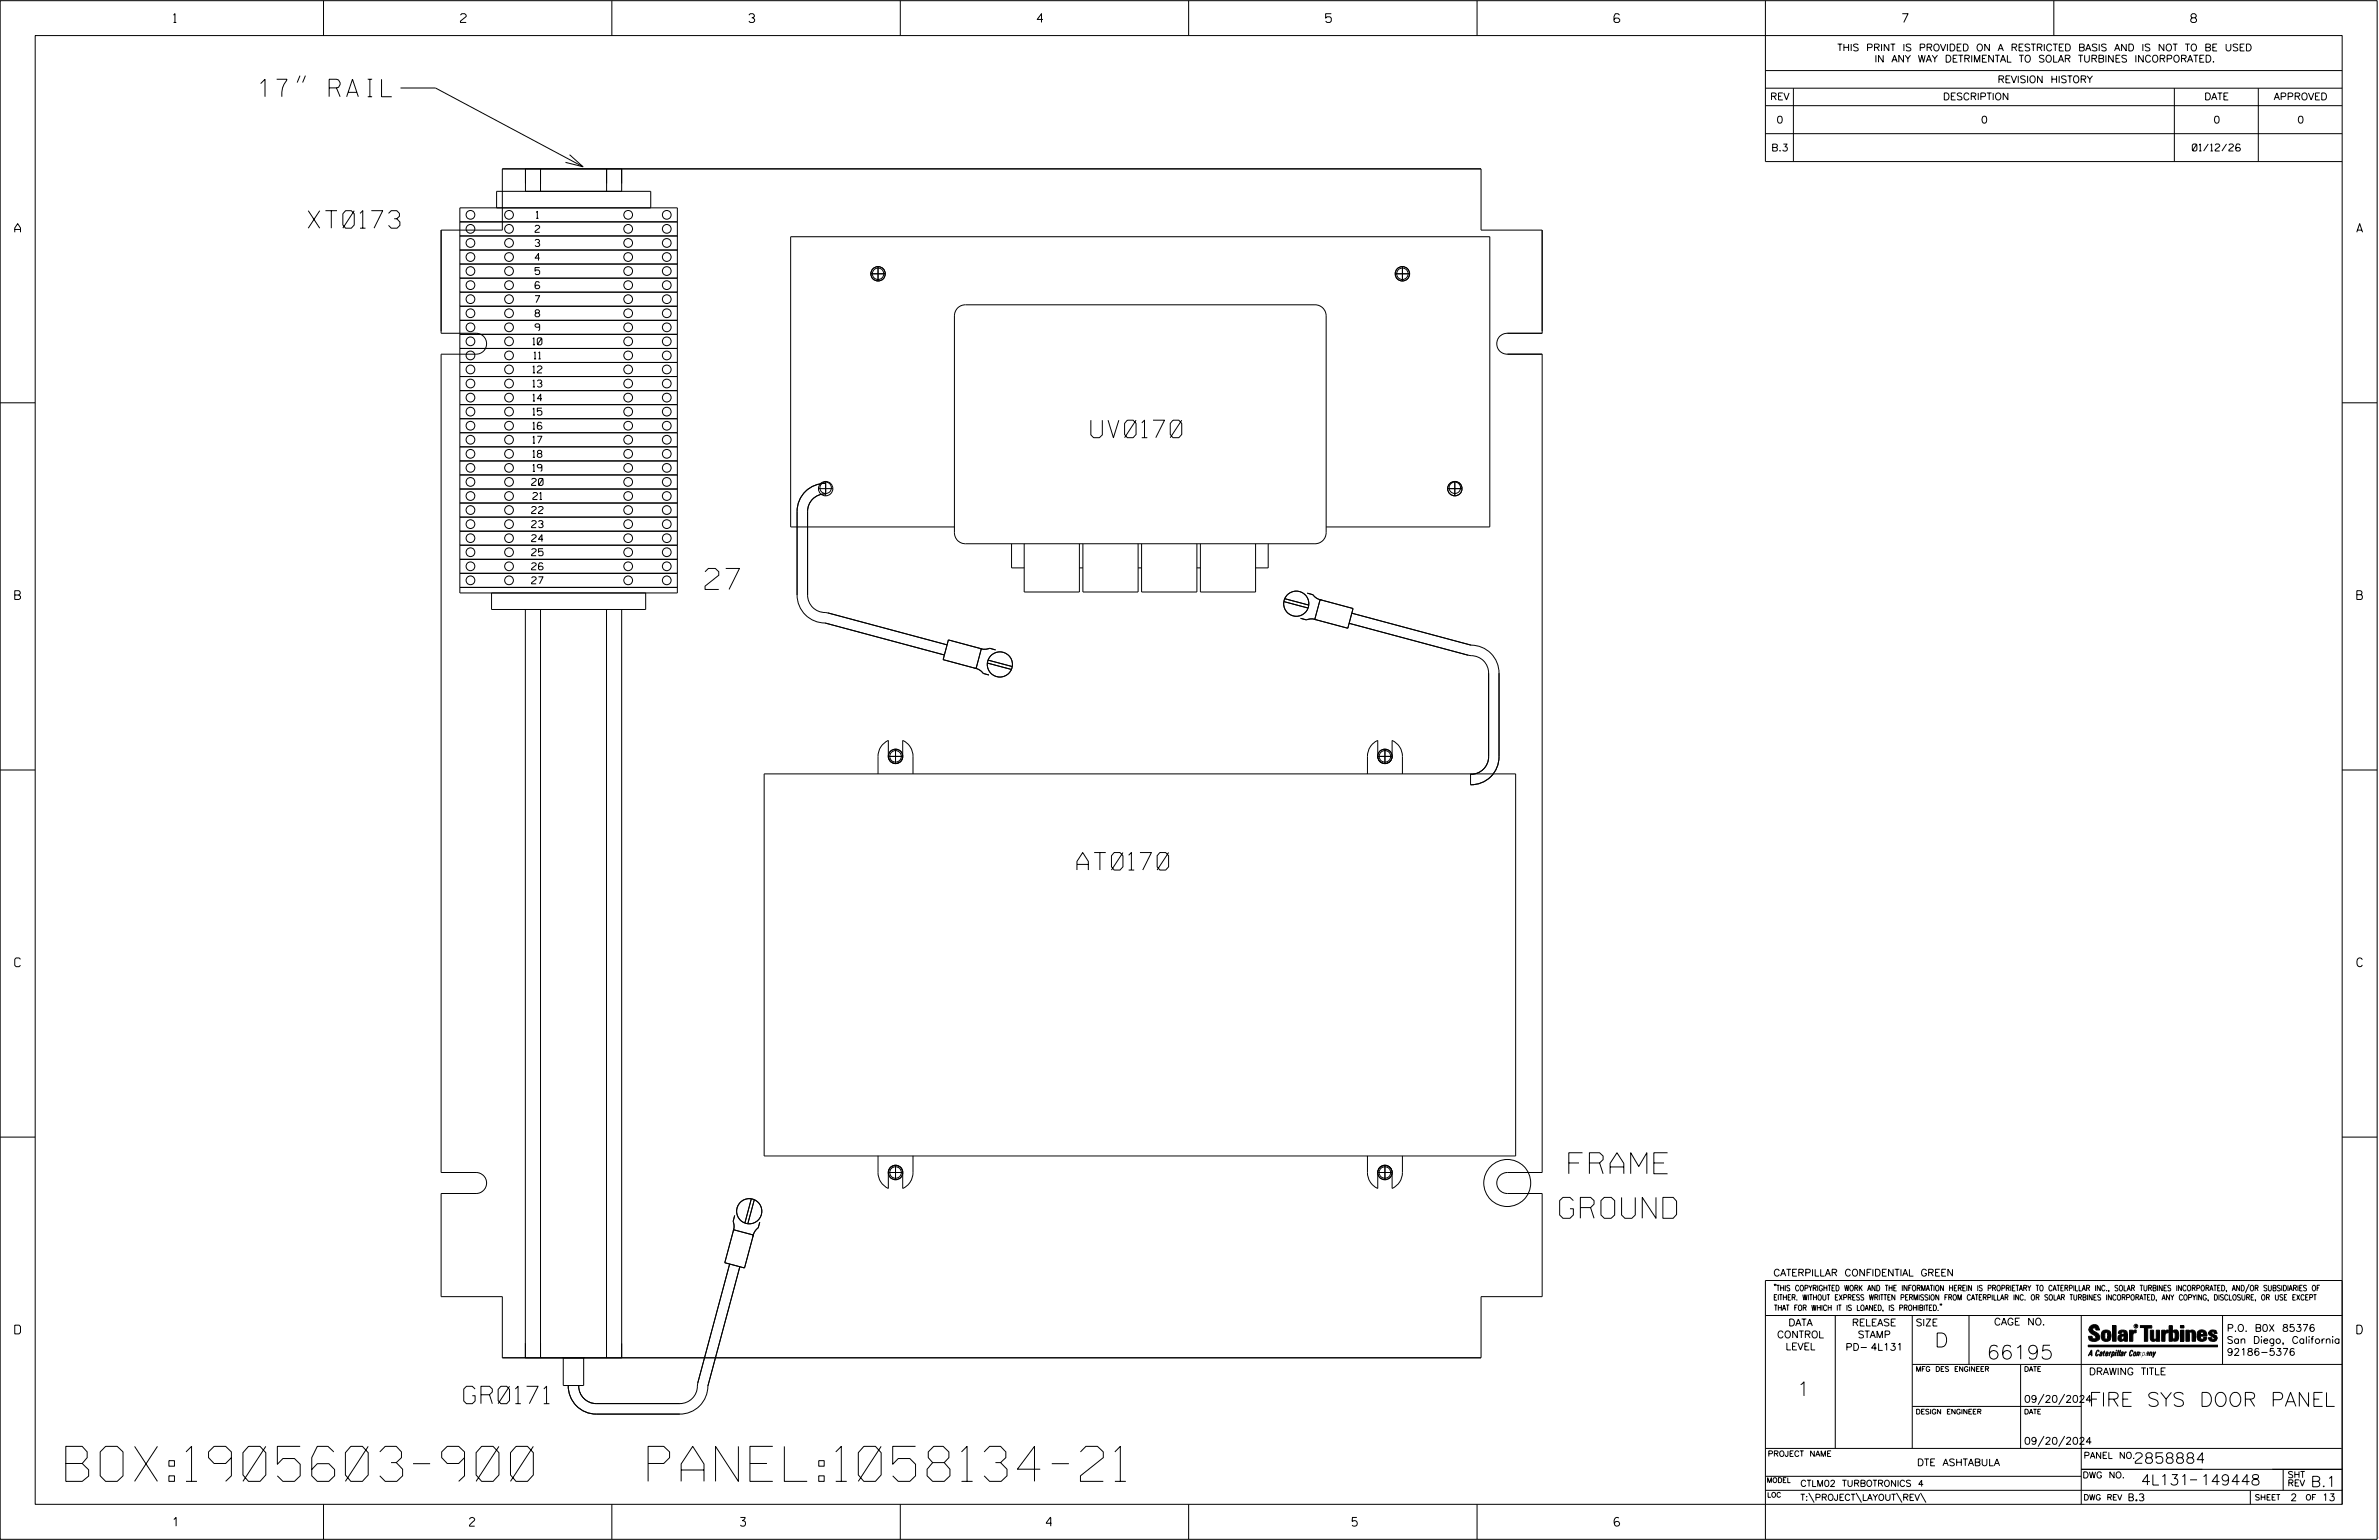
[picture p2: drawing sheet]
<svg xmlns="http://www.w3.org/2000/svg" width="864mm" height="559mm" viewBox="0 0 864 559" stroke-linecap="round" stroke-linejoin="round" font-family="sans-serif">
<defs><g id="words">
<g font-size="12.7">
<text x="23.9" y="537.5">BOX:1905603-900</text>
<text x="222.3" y="537.5">PANEL:1058134-21</text>
</g>
<g font-size="7.6">
<text x="255.9" y="213.9">27</text>
<text x="569.5" y="425.9">FRAME</text>
<text x="566.2" y="442.1">GROUND</text>
</g>
<g font-size="6.3">
<text x="94.1" y="35.1">17&quot; RAIL</text>
<text x="111.9" y="82.8">XT0173</text>
<text x="396" y="158.8">UV0170</text>
<text x="390.9" y="315.7">AT0170</text>
<text x="168.3" y="509.4">GR0171</text>
</g>
<g font-size="5.1">
<text x="702.3" y="488.8">D</text>
<text x="721.2" y="493.2">66195</text>
<text x="652.2" y="506.5">1</text>
<text x="758.3" y="510.3">FIRE SYS DOOR PANEL</text>
</g>
<g font-size="3.8">
<text x="775.1" y="531">2858884</text>
<text x="777.2" y="538.9">4L131</text>
<text x="798.8" y="538.9">149448</text>
<text x="838.8" y="539.5">B.1</text>
</g>
<g font-size="3.2">
<text x="63" y="8.2">1</text>
<text x="167.2" y="8.2">2</text>
<text x="271.8" y="8.2">3</text>
<text x="376.5" y="8.2">4</text>
<text x="481.2" y="8.2">5</text>
<text x="690.6" y="8.2">7</text>
<text x="795.3" y="8.2">8</text>
<text x="5.4" y="84.3">A</text>
<text x="855.5" y="84.3">A</text>
<text x="5.4" y="217.5">B</text>
<text x="855.6" y="217.5">B</text>
<text x="5.4" y="350.8">C</text>
<text x="855.6" y="350.8">C</text>
<text x="5.4" y="484">D</text>
<text x="855.6" y="484">D</text>
<text x="62.8" y="553.8">1</text>
<text x="170.4" y="553.8">2</text>
<text x="268.8" y="553.8">3</text>
<text x="379.8" y="553.8">4</text>
<text x="490.8" y="553.8">5</text>
<text x="585.9" y="553.8">6</text>
</g>
<g font-size="2.5">
<text x="666.9" y="18.5">THIS PRINT IS PROVIDED ON A RESTRICTED BASIS AND IS NOT TO BE USED</text>
<text x="680.5" y="22.6">IN ANY WAY DETRIMENTAL TO SOLAR TURBINES INCORPORATED.</text>
<text x="725.1" y="30">REVISION HISTORY</text>
<text x="642.6" y="36.3">REV</text>
<text x="705.3" y="36.3">DESCRIPTION</text>
<text x="800.2" y="36.3">DATE</text>
<text x="825.4" y="36.3">APPROVED</text>
<text x="644.9" y="44.7">0</text>
<text x="719.1" y="44.7">0</text>
<text x="803.5" y="44.7">0</text>
<text x="834" y="44.7">0</text>
<text x="643" y="54.8">B.3</text>
<text x="795.8" y="54.8">01/12/26</text>
<text x="194.7" y="79.2">1</text>
<text x="194.2" y="89.4">3</text>
<text x="194.2" y="84.3">2</text>
<text x="194.2" y="94.5">4</text>
<text x="194.2" y="99.6">5</text>
<text x="194.2" y="104.7">6</text>
<text x="194.2" y="109.8">7</text>
<text x="194.2" y="114.9">8</text>
<text x="193.4" y="125.1">10</text>
<text x="194.2" y="120">9</text>
<text x="193.8" y="130.2">11</text>
<text x="193.4" y="135.3">12</text>
<text x="193.4" y="140.4">13</text>
<text x="193.4" y="145.5">14</text>
<text x="193.4" y="155.7">16</text>
<text x="193.4" y="150.6">15</text>
<text x="193.4" y="160.8">17</text>
<text x="193.4" y="165.9">18</text>
<text x="193.4" y="171">19</text>
<text x="193" y="176.1">20</text>
<text x="193.4" y="181.2">21</text>
<text x="193" y="191.4">23</text>
<text x="193" y="186.3">22</text>
<text x="193" y="196.5">24</text>
<text x="193" y="201.7">25</text>
<text x="193" y="206.8">26</text>
<text x="193" y="211.9">27</text>
<text x="643.8" y="463">CATERPILLAR CONFIDENTIAL GREEN</text>
<text x="645.1" y="485.5">CONTROL</text>
<text x="649.2" y="481.1">DATA</text>
<text x="672.3" y="481.1">RELEASE</text>
<text x="674.4" y="485.5">STAMP</text>
<text x="695.4" y="481.1">SIZE</text>
<text x="723.8" y="480.8">CAGE NO.</text>
<text x="808.4" y="483.1">P.O. B0X 85376</text>
<text x="648.2" y="489.8">LEVEL</text>
<text x="669.9" y="490">PD- 4L131</text>
<text x="808.4" y="487.5">San Diego, California</text>
<text x="808.4" y="491.8">92186-5376</text>
<text x="758.3" y="498.9">DRAWING TITLE</text>
<text x="734.8" y="508.9">09/20/2024</text>
<text x="734.8" y="524.1">09/20/2024</text>
<text x="695.9" y="531.9">DTE ASHTABULA</text>
<text x="772.8" y="544.6">B.3</text>
<text x="831.4" y="544.6">2</text>
<text x="842.9" y="544.6">13</text>
</g>
<g font-size="2.3">
<text x="756.4" y="529.2">PANEL NO.</text>
<text x="653.5" y="539.4">CTLM02 TURBOTRONICS 4</text>
<text x="756" y="536.3">DWG NO.</text>
<text x="830.4" y="539.3">REV</text>
<text x="830.4" y="536.2">SHT</text>
<text x="653.5" y="544.5">T:\PROJECT\LAYOUT\REV\</text>
</g>
<g font-size="2">
<text x="643.8" y="468.4">&quot;THIS COPYRIGHTED WORK AND THE INFORMATION HEREIN IS PROPRIETARY TO CATERPILLAR INC., SOLAR TURBINES INCORPORATED, AND/OR SUBSIDIARIES OF</text>
<text x="643.8" y="471.8">EITHER. WITHOUT EXPRESS WRITTEN PERMISSION FROM CATERPILLAR INC. OR SOLAR TURBINES INCORPORATED, ANY COPYING, DISCLOSURE, OR USE EXCEPT</text>
<text x="644" y="475.6">THAT FOR WHICH IT IS LOANED, IS PROHIBITED.&quot;</text>
<text x="641.7" y="528.5">PROJECT NAME</text>
<text x="756.3" y="544.3">DWG REV</text>
<text x="818.5" y="544.3">SHEET</text>
<text x="836.9" y="544.3">OF</text>
</g>
<g font-size="1.8">
<text x="695.4" y="497.6">MFG DES ENGINEER</text>
<text x="734.8" y="497.6">DATE</text>
<text x="695.4" y="513.1">DESIGN ENGINEER</text>
<text x="734.8" y="513.1">DATE</text>
<text x="641.3" y="538">MODEL</text>
<text x="641.5" y="543.3">LOC</text>
</g>
<text font-size=".9" x="775.1" y="481.7">R</text>
</g></defs>
<g fill="none" stroke="#000" stroke-width=".36">
<path d="M.1 .2h862.8v558.4h-862.8zM12.8 12.9h837.4v533h-837.4zM117.4 .2v12.7M222.1 .2v12.7M326.8 .2v12.7M431.5 .2v12.7M536.2 .2v12.7M587.9 5.5l-.5-.5h-1l-.5 1v1.7l.5 .4h1l.6-.4v-.6l-.6-.5h-1l-.5 .5M640.9 .2v58.4h209.3M745.6 .2v12.7M108.9 27.4l-1 2.6M110.9 27.4l-1 2.6"/>
<path d="M145.4 31.9h12.7l53.5 28.6M640.9 25.6h209.3M640.9 32h209.3M640.9 38.3h209.3M651 32v26.6M789.3 32v26.6M819.8 32v26.6M206.8 56.1l4.8 4.4-6.3-1.6M640.9 48.5h209.3M166.9 75.4h79v139.8h-79zM190.7 61.3v8.1M196.2 61.3v8.1"/>
<path d="M220.2 61.3v8.1M225.7 61.3v8.1M236.2 75.4v-6h-55.9v6M160.1 83.5h22.3v-22.2h355.2v22.2h22.2v37.4h-12.6a3.8 3.8 0 0 0-3.9 3.8 3.8 3.8 0 0 0 3.9 3.8h12.6v296.9h-12.6a3.8 3.8 0 0 0-3.9 3.9 3.8 3.8 0 0 0 3.9 3.8h12.6v37.4h-22.2v22.2h-355.2v-22.2h-22.3v-37.4h12.7a3.8 3.8 0 0 0 3.8-3.8 3.8 3.8 0 0 0-3.8-3.8l-12.7-.1v-296.9h12.7a3.8 3.8 0 0 0 3.8-3.8 3.8 3.8 0 0 0-3.8-3.8h-12.7zM166.9 95.8h79M166.9 90.7h79M166.9 85.6h79M166.9 80.5h79M316.1 99.3h5.2M318.7 96.7v5.3M506.5 99.3h5.2M509.1 96.7v5.3"/>
<path d="M166.9 116.2h79M166.9 111.1h79M166.9 106h79M166.9 100.9h79M347.6 111.8l1.3-.9 1.6-.3h126.8a4 4 0 0 1 4.1 4v78.7a4 4 0 0 1-4.1 4h-126.8a4 4 0 0 1-4-4v-78.7l.3-1.5zM166.9 136.6h79M166.9 131.5h79M166.9 126.4h79M166.9 121.3h79M.1 146.2h12.7M166.9 157h79M166.9 151.9h79"/>
<path d="M166.9 146.8h79M166.9 141.7h79M850.2 146.2h12.7M166.9 177.4h79M166.9 172.3h79M166.9 167.3h79M166.9 162.1h79M297.1 177.3h5.2M299.7 179.2a6.4 6.4 0 0 0-6.5 6.4v30.3a6.6 6.6 0 0 0 7.3 6.5l43.3 11.6M299.7 175.4a10.2 10.2 0 0 0-10.4 10.2v30.3a10.2 10.2 0 0 0 10.2 10.2l43.3 11.6M299.7 174.7v5.2M525.5 177.3h5.2"/>
<path d="M528.1 174.7v5.2M166.9 197.8h79M166.9 192.8h79M166.9 187.6h79M166.9 182.5h79M346.5 191.2h-59.5v-105.3h253.8v105.3h-59.4M367.2 197.3v8.8h4.6M371.8 197.3v17.5h20v-17.5M393.1 197.3v17.5h20v-17.5M414.4 197.3v17.5h20.1v-17.5M435.8 197.3v17.5h20v-17.5M460.4 197.3v8.8h-4.6"/>
<path d="M166.9 213.1h79M166.9 203h79M166.9 208h79M178.4 215.2v6h56v-6M391.8 206.1h1.3M413.1 206.1h1.3M434.5 206.1h1.3M466.1 218.3l8.7 2.3M466.4 217.2l8.7 2.4M474.6 215.2l2 .6 1.3 1.3 1.8 .6M479.2 217.6l12 3.2-1.9 7.2-12-3.2zM190.7 221.2v271.5"/>
<path d="M196.2 221.2v271.5M220.2 221.2v271.5M225.7 221.2v271.5M344.3 232.2l11.9 3.2-1.9 7.2-11.9-3.2zM355.8 235.3l1.7 .3 1.8-.4 2.1 .6M358.7 239.5l8.8 2.4M472.1 224.4l2.1 .5 1.8-.3 1.8 .3M490.7 222.5l43.3 11.6a10.1 10.1 0 0 1 10.2 10.1v30.4a10.1 10.1 0 0 1-10.4 10.2v-3.8a6.4 6.4 0 0 0 6.6-6.4v-30.4a6.6 6.6 0 0 0-7.4-6.4l-43.3-11.6M353.8 242.5l1.8 .6 1.3 1.3 2.1 .5M358.4 240.6l8.8 2.3M.1 279.4h12.7M322.5 274.5a2.61 2.61 0 0 0 2.6 2.6 2.61 2.61 0 0 0 2.6-2.6"/>
<path d="M322.5 274.5v-5.8a6.3 6.3 0 0 0-3.8 5.8v6.3M322.5 274.5h5.2M325.1 271.9v5.2M327.7 274.5v-5.8a6.3 6.3 0 0 1 3.7 5.8v6.3M500.1 274.5a2.61 2.61 0 0 0 2.6 2.6 2.61 2.61 0 0 0 2.7-2.6M500.1 274.5v-5.8a6.3 6.3 0 0 0-3.7 5.8v6.3M500.1 274.5h5.3M502.7 271.9v5.2M505.4 274.5v-5.8a6.3 6.3 0 0 1 3.7 5.8v6.3M850.2 279.4h12.7M277.4 280.8h272.8v138.7h-272.8zM.1 412.6h12.7"/>
<path d="M318.7 419.5v5.9a6.3 6.3 0 0 0 3.8 5.8v-5.8M331.4 419.5v5.9a6.3 6.3 0 0 1-3.7 5.8v-5.8M496.4 419.5v5.9a6.3 6.3 0 0 0 3.7 5.8v-5.8M509.1 419.5v5.9a6.3 6.3 0 0 1-3.7 5.8v-5.8M850.2 412.6h12.7M272.7 435l-2.3 8.8M273.8 435.3l-2.3 8.7M322.5 425.4h5.2M322.5 425.4a2.61 2.61 0 0 1 2.6-2.6 2.61 2.61 0 0 1 2.6 2.6M325.1 422.8v5.3M500.1 425.4h5.3M500.1 425.4a2.61 2.61 0 0 1 2.6-2.6 2.61 2.61 0 0 1 2.7 2.6"/>
<path d="M502.7 422.8v5.3M264.9 458.7l-11.6 43.3a6.6 6.6 0 0 1-6.5 7.3h-30.4a6.4 6.4 0 0 1-6.3-6.6M266.3 446.2l7.2 1.9-3.2 12-7.2-1.9zM266.7 441l-.6 2.2 .4 1.7-.3 1.8M268.6 459.6l-11.6 43.4a10.2 10.2 0 0 1-10.2 10.1h-30.4a10.2 10.2 0 0 1-10.1-10.4M275.8 443.5l-.6 2-1.2 1.4-.7 1.7M640.9 477.3h209.3M644.2 466.1l-.1 .4M644.7 466.1l-.2 .4M666.2 477.3v48.3M694.2 477.3v48.3M704.4 473.3l-.1 .4"/>
<path d="M704.8 473.3l-.1 .4M714.8 477.3v17.8M755.5 477.3v68.6M806.8 477.3v17.8M816.5 466l-1.4 3.1M850.2 464.6h-209.3v94M850.2 464.8v81.1M204.5 492.7v10h7.4v-10M694.2 495.1h156M733.5 495.1v30.5M758.6 481.4a2.02 2.02 0 0 1 3.1-.1l.5 1.3h-1.3l-.2-.6-.4-.2-.6 .1-.1 .4 .4 .7a2.46 2.46 0 0 1 2.2 2.9 2.83 2.83 0 0 1-3.8 .3l-.3-1.3h1.3l.2 .7 .6 .3 .5-.2 .2-.5-.4-.6-1.9-1.2-.4-.9zM759.2 491.3h-.7l.7-1.2v1.9h.2l-.1-2.1-1.3 2.1 .5-.5h.7"/>
<path d="M761.3 490l.3-.2 .4 .3-.1 .3-.3-.4-.4 .3-.3 1.6h.4l.4-.5-.3 .6-.4 .1-.3-.4zM762.6 490.6l.5-.1-.1 1.4h-.9a.74 .74 0 0 1 .9-.8l-.3 .7-.5 .1 .2-.5 .6-.2v-.5l-.7 .2zM763 483.2a2.17 2.17 0 0 1 3.1 0l.3 1.4-.3 1.5a2.17 2.17 0 0 1-3.1 0l-.3-1.5zM763.6 490.5l.4-.4 .2 .6h-.3l-.3 .9 .2 .4-.3-.1zM764.1 483.7l.5-.4 .4 .3v2.2l-.4 .2-.5-.2zM764.6 491.1l.6 .2v-.7l-.4-.1-.4 .6-.1 .8h.6M764.6 491.1l-.1 .8h.4M764.6 482.6v.8M764.8 490.7l.4 .1v.3h-.6zM765 491.5l-.1 .4zM766 490.5l-.5 1.5zM766 490.8l.4-.3-.4 .4"/>
<path d="M766.9 481h1.3v5.7h-1.3zM767 490.8l.5 .1-.3 .8-.4 .2zM767.3 490.5h-.5l-.5 2M767.3 490.5a.8 .8 0 0 1 .2 1 .8 .8 0 0 1-.9 .4l-.1 .6M767.3 490.5l-.1 .2M768.1 490.5l-.4 1.5zM768.2 489.9h.3l-.1 .2h-.2zM769 489.9l-.5 2.1zM769.7 489.9l-.6 2.1zM770.1 491.4l.5-.3-.5 .8zM770.4 491.9h.1M770.6 491.1l.1-.4-.7 .2 .1-.3 .6-.1 .2 .3-.5 1.1"/>
<path d="M770.6 491.1a.74 .74 0 0 0-.8 .8h.6M771 484.8h-.7l-.3 .6 .4 .7 .5-.3 .1-2.4h-.8l-.1 .4h-1.2a1.71 1.71 0 0 1 1.8-1.3 1.71 1.71 0 0 1 1.6 1.4v2.8h-1.1l-.1-.6M771 484.2l-1.5 .1a1.41 1.41 0 0 0 0 2.4l.5 .1 1.1-.7M771.2 486.1h-.1M771.4 490.5l.1 .3 .4-.3-.9 1.5zM771.5 490.8h.1M773 482.7h1.2v.5l.5-.5 .7-.1v1h-.6l-.5 .4-.1 2.7h-1.2zM773.3 490.3l.6-.4 .4 .2-.1 .4-.3-.4a1.28 1.28 0 0 0-.5 1.8l.6-.4-.1 .4-.8 .1zM774.7 490.8l.5-.3a.88 .88 0 0 1 .2 .9 .88 .88 0 0 1-.7 .7l-.2-.2zM774.8 490.9h.5l-.3 1h-.3l-.2-.2zM775.2 490.5l-.1 .2M776.8 481h4.3v.9h-1.5v4.8h-1.3"/>
<path d="M776.8 490.6l-.8 .2v-.3l-.4 1.5 .8-1.3v1.3l.3-1.2M779.3 491.1h.4M779.6 490.5h.3l-.3 1.4M779.6 490.7h.2l-.1 .4M779.7 491.1l-.1 .4M779.7 491.1l-.4 .2M780.1 492l.4-1.5 .1 .3 .3-.3 .3 .2-.3 1.3v-1.3l-.7 1.3M780.6 482.7h1.2v2.7l.1 .4 .4 .3 .4-.7v-2.7h1.2l.1 4h-1.3v-.5l-1.1 .6-.7-.3-.3-.7zM781.6 492.5l1-2-.8 1.3-.2-1.3-.2 2M784.7 482.7h1.2v.5l.5-.5 .7-.1v1h-.5l-.6 .4-.1 2.7h-1.2zM787.4 481h1.2v2a1.4 1.4 0 0 1 2.2 .2l.1 1.4-.4 1.9-1.5 .1-.4-.5v-1l.5 .9 .5-.3v-2.1l-.5-.4-.5 .7v2.8h-1.2zM791.5 482.7h1.3v4h-1.3z"/>
<path d="M791.5 481h1.3v.9h-1.3zM793.5 482.7h1.3v.4l.7-.5 1.1 .2 .4 .6v3.3h-1.2l-.3-3.4-.7 .2v3.2h-1.3zM794.8 483.1h.1M797.7 483.2a1.92 1.92 0 0 1 2.4-.5 1.92 1.92 0 0 1 1 2.1h-2.3v.8l.6 .5 .5-.3v-.5h1.2a1.83 1.83 0 0 1-2.1 1.4 1.83 1.83 0 0 1-1.5-2.1zM798.8 484.2v.6M799.1 483.4h.6l.2 .8h-1.1zM804.6 482.9a1.84 1.84 0 0 0-2.9 .8 3.3 3.3 0 0 0 2.2 1.9l-.5 .5-.4-.3-.1-.4h-1.2l.1 .6a1.92 1.92 0 0 0 2.9 .4M804.9 483.8h-1.2l-.2-.6-.5 .1-.1 .3 .1 .3 1.8 .9M805.1 488.1h-47.1v.6h47.1M694.2 510.3h61.3M742 505.8l-2.2 3.9M749.5 505.8l-2.2 3.9"/>
<path d="M640.9 525.6h209.2M640.9 535.7h114.6M742 521.1l-2.2 3.8M749.5 521.1l-2.2 3.8M755.5 533.2h94.7M795 537h2.6M828.8 533.2v7.6M117.4 545.9v12.7M222.1 545.9v12.7M326.8 545.9v12.7M431.5 545.9v12.7M536.2 545.9v12.7"/>
<path d="M640.9 540.8h209.3M656.6 541.7l2 3.5M673.8 541.7l1.9 3.5M688.4 541.7l2 3.5M697.2 541.7l1.9 3.5M816.9 541v4.9"/>
<circle cx="170.8" cy="78" r="1.59"/>
<circle cx="184.8" cy="78" r="1.59"/>
<circle cx="228" cy="78" r="1.59"/>
<circle cx="242" cy="78" r="1.59"/>
<circle cx="170.8" cy="83.1" r="1.59"/>
<circle cx="170.8" cy="98.4" r="1.59"/>
<circle cx="170.8" cy="88.2" r="1.59"/>
<circle cx="170.8" cy="93.3" r="1.58"/>
<circle cx="184.8" cy="83.1" r="1.59"/>
<circle cx="184.8" cy="98.4" r="1.59"/>
<circle cx="184.8" cy="88.2" r="1.59"/>
<circle cx="184.8" cy="93.3" r="1.58"/>
<circle cx="228" cy="83.1" r="1.59"/>
<circle cx="228" cy="98.4" r="1.59"/>
<circle cx="228" cy="88.2" r="1.59"/>
<circle cx="228" cy="93.3" r="1.59"/>
<circle cx="242" cy="83.1" r="1.59"/>
<circle cx="242" cy="88.2" r="1.59"/>
<circle cx="242" cy="98.4" r="1.59"/>
<circle cx="242" cy="93.3" r="1.59"/>
<circle cx="318.7" cy="99.3" r="2.61"/>
<circle cx="318.7" cy="99.4" r="2.07"/>
<circle cx="509.1" cy="99.3" r="2.08"/>
<circle cx="509.1" cy="99.4" r="2.62"/>
<circle cx="170.8" cy="108.6" r="1.59"/>
<circle cx="170.8" cy="113.7" r="1.59"/>
<circle cx="170.8" cy="103.5" r="1.59"/>
<circle cx="170.8" cy="118.8" r="1.58"/>
<circle cx="184.8" cy="108.6" r="1.59"/>
<circle cx="184.8" cy="103.5" r="1.59"/>
<circle cx="184.8" cy="113.7" r="1.59"/>
<circle cx="184.8" cy="118.8" r="1.58"/>
<circle cx="228" cy="108.6" r="1.59"/>
<circle cx="228" cy="103.5" r="1.59"/>
<circle cx="228" cy="113.7" r="1.59"/>
<circle cx="228" cy="118.8" r="1.59"/>
<circle cx="242" cy="108.6" r="1.59"/>
<circle cx="242" cy="113.7" r="1.59"/>
<circle cx="242" cy="103.5" r="1.59"/>
<circle cx="242" cy="118.8" r="1.59"/>
<circle cx="170.8" cy="134.1" r="1.59"/>
<circle cx="170.8" cy="123.9" r="1.59"/>
<circle cx="170.8" cy="139.2" r="1.59"/>
<circle cx="170.8" cy="129" r="1.59"/>
<circle cx="184.8" cy="134.1" r="1.59"/>
<circle cx="184.8" cy="139.2" r="1.59"/>
<circle cx="184.8" cy="129" r="1.59"/>
<circle cx="184.8" cy="123.9" r="1.59"/>
<circle cx="228" cy="134.1" r="1.59"/>
<circle cx="228" cy="139.2" r="1.59"/>
<circle cx="228" cy="129" r="1.59"/>
<circle cx="228" cy="123.9" r="1.59"/>
<circle cx="242" cy="134.1" r="1.59"/>
<circle cx="242" cy="129" r="1.59"/>
<circle cx="242" cy="123.9" r="1.59"/>
<circle cx="242" cy="139.2" r="1.59"/>
<circle cx="170.8" cy="159.6" r="1.59"/>
<circle cx="170.8" cy="154.5" r="1.59"/>
<circle cx="170.8" cy="149.4" r="1.59"/>
<circle cx="170.8" cy="144.3" r="1.58"/>
<circle cx="184.8" cy="159.6" r="1.59"/>
<circle cx="184.8" cy="149.4" r="1.59"/>
<circle cx="184.8" cy="154.5" r="1.59"/>
<circle cx="184.8" cy="144.3" r="1.58"/>
<circle cx="228" cy="159.6" r="1.59"/>
<circle cx="228" cy="154.5" r="1.59"/>
<circle cx="228" cy="149.4" r="1.59"/>
<circle cx="228" cy="144.3" r="1.59"/>
<circle cx="242" cy="159.6" r="1.59"/>
<circle cx="242" cy="154.5" r="1.59"/>
<circle cx="242" cy="149.4" r="1.59"/>
<circle cx="242" cy="144.3" r="1.59"/>
<circle cx="170.8" cy="174.9" r="1.59"/>
<circle cx="170.8" cy="164.7" r="1.59"/>
<circle cx="170.8" cy="180" r="1.59"/>
<circle cx="170.8" cy="169.8" r="1.58"/>
<circle cx="184.8" cy="180" r="1.59"/>
<circle cx="184.8" cy="164.7" r="1.59"/>
<circle cx="184.8" cy="174.9" r="1.59"/>
<circle cx="184.8" cy="169.8" r="1.58"/>
<circle cx="228" cy="174.9" r="1.59"/>
<circle cx="228" cy="164.7" r="1.59"/>
<circle cx="228" cy="180" r="1.59"/>
<circle cx="228" cy="169.8" r="1.59"/>
<circle cx="242" cy="174.9" r="1.59"/>
<circle cx="242" cy="164.7" r="1.59"/>
<circle cx="242" cy="180" r="1.59"/>
<circle cx="242" cy="169.8" r="1.59"/>
<circle cx="299.7" cy="177.3" r="2.61"/>
<circle cx="299.7" cy="177" r="2.08"/>
<circle cx="528.1" cy="177" r="2.07"/>
<circle cx="528.1" cy="177.3" r="2.6"/>
<circle cx="170.8" cy="185.1" r="1.59"/>
<circle cx="170.8" cy="190.2" r="1.59"/>
<circle cx="170.8" cy="195.3" r="1.58"/>
<circle cx="184.8" cy="185.1" r="1.59"/>
<circle cx="184.8" cy="190.2" r="1.59"/>
<circle cx="184.8" cy="195.3" r="1.58"/>
<circle cx="228" cy="185.1" r="1.59"/>
<circle cx="228" cy="190.2" r="1.59"/>
<circle cx="228" cy="195.3" r="1.59"/>
<circle cx="242" cy="185.1" r="1.59"/>
<circle cx="242" cy="190.2" r="1.59"/>
<circle cx="242" cy="195.3" r="1.59"/>
<circle cx="170.8" cy="210.6" r="1.59"/>
<circle cx="170.8" cy="200.4" r="1.59"/>
<circle cx="170.8" cy="205.5" r="1.58"/>
<circle cx="184.8" cy="210.6" r="1.59"/>
<circle cx="184.8" cy="200.4" r="1.59"/>
<circle cx="184.8" cy="205.5" r="1.58"/>
<circle cx="228" cy="210.6" r="1.59"/>
<circle cx="228" cy="200.4" r="1.59"/>
<circle cx="228" cy="205.5" r="1.59"/>
<circle cx="242" cy="210.6" r="1.59"/>
<circle cx="242" cy="200.4" r="1.59"/>
<circle cx="242" cy="205.5" r="1.59"/>
<circle cx="470.6" cy="219.1" r="4.6"/>
<circle cx="363" cy="241.1" r="4.6"/>
<circle cx="325.1" cy="274.5" r="2.6"/>
<circle cx="325.1" cy="274.5" r="2.1"/>
<circle cx="502.7" cy="274.5" r="2.09"/>
<circle cx="502.7" cy="274.5" r="2.62"/>
<circle cx="272" cy="439.5" r="4.6"/>
<circle cx="325.1" cy="425.5" r="2.61"/>
<circle cx="325.1" cy="425.5" r="2.1"/>
<circle cx="502.7" cy="425.5" r="2.62"/>
<circle cx="502.7" cy="425.5" r="2.09"/>
<circle cx="547.1" cy="429.3" r="8.5"/>
<circle cx="775.4" cy="481.2" r=".69"/>
</g>
<g fill="#000">
<path d="M768.1 490.5l-.4 1.5zM768.2 489.9h.3l-.1 .2h-.2zM769 489.9l-.5 2.1zM769.7 489.9l-.6 2.1zM791.5 481h1.3v.9h-1.3zM791.5 482.7h1.3v4h-1.3zM758 488.1h47.1v.6h-47.1z"/>
<path d="M759.2 489.9l-1.2 2.1 .5-.5h.7v.5h.2zM759.2 490.1v1.2h-.7z" fill-rule="evenodd"/>
<path d="M758.6 481.4a2.02 2.02 0 0 1 3.1-.1l.5 1.3h-1.3l-.2-.6-.4-.2-.6 .1-.1 .4 .4 .7a2.46 2.46 0 0 1 2.2 2.9 2.83 2.83 0 0 1-3.8 .3l-.3-1.3h1.3l.2 .7 .6 .3 .5-.2 .2-.5-.4-.6-1.9-1.2-.4-.9z" fill-rule="evenodd"/>
<path d="M761.3 490l.3-.2 .4 .3-.1 .3-.3-.4-.4 .3-.3 1.6h.4l.4-.5-.3 .6-.4 .1-.3-.4z" fill-rule="evenodd"/>
<path d="M762.6 490.6l.5-.1-.1 1.4h-.9a.74 .74 0 0 1 .9-.8l-.6 .3-.2 .5 .5-.1 .3-.6v-.5l-.7 .2z" fill-rule="evenodd"/>
<path d="M763.6 490.5l.4-.4 .2 .6h-.3l-.3 .9 .2 .4-.3-.1z" fill-rule="evenodd"/>
<path d="M764.8 490.5l.5 .3-.1 .5h-.6l.6-.2v-.3l-.4-.1-.3 1.2h.4l.3-.4-.6 .6-.3-.2v-.4z" fill-rule="evenodd"/>
<path d="M763 483.2a2.17 2.17 0 0 1 3.1 0l.3 1.4-.3 1.5a2.17 2.17 0 0 1-3.1 0l-.3-1.5zM764.1 483.7v2.1l.5 .2 .4-.2v-2.2l-.4-.3z" fill-rule="evenodd"/>
<path d="M766 490.5v.3l.4-.1-.4 .2-.5 1.1z" fill-rule="evenodd"/>
<path d="M766.8 490.5l-.5 2 .3-.6a.71 .71 0 0 0 .9-.5 .71 .71 0 0 0-.4-.9zM767 490.8l.5 .1-.3 .8-.4 .2z" fill-rule="evenodd"/>
<path d="M766.9 481h1.3v5.7h-1.3z" fill-rule="evenodd"/>
<path d="M770.1 490.6l.6-.1 .2 .3-.4 1.2-.5 .1-.2-.5 .3-.5h.5l-.7 .5v.3l.4-.1 .4-.9-.5-.2-.2 .2z" fill-rule="evenodd"/>
<path d="M769.4 482.8l-.5 1h1.2l.1-.4h.8v.8l-1.5 .1a1.41 1.41 0 0 0 0 2.4l.5 .1 1.1-.7 .1 .6h1.1v-2.8a1.79 1.79 0 0 0-2.4-1.2zM770.3 484.8h.7l-.1 1-.5 .3-.4-.7z" fill-rule="evenodd"/>
<path d="M771.4 490.5l.1 .3 .4-.3-.9 1.5z" fill-rule="evenodd"/>
<path d="M773 482.7h1.2v.5l.5-.5 .7-.1v1h-.6l-.5 .4-.1 2.7h-1.2z" fill-rule="evenodd"/>
<path d="M773.3 490.3l.6-.4 .4 .2-.1 .4-.3-.4a1.28 1.28 0 0 0-.5 1.8l.6-.4-.3 .5h-.6z" fill-rule="evenodd"/>
<path d="M774.7 490.8l-.2 1.1h.7a.96 .96 0 0 0 0-1.4zM774.8 490.9h.5l-.1 .6-.5 .4-.2-.2z" fill-rule="evenodd"/>
<path d="M776 490.5v.3l.4-.3 .2 .3 .7-.2-.3 1.4v-1.3l-.6 1.3v-1.3l-.8 1.3z" fill-rule="evenodd"/>
<path d="M776.8 481h4.3v.9h-1.5v4.8h-1.3v-4.8h-1.5z" fill-rule="evenodd"/>
<path d="M777.9 490.5l-.5 2 .3-.6a.71 .71 0 0 0 .9-.5 .71 .71 0 0 0-.4-.9zM778.1 490.8l.3-.1 .1 .4-.5 .8-.2-.5z" fill-rule="evenodd"/>
<path d="M779.3 490.6l.6-.1-.3 1.5-.7-.1a.67 .67 0 0 1 .8-.8l-.6 .3-.1 .5 .4-.1 .4-.9-.4-.2-.3 .2z" fill-rule="evenodd"/>
<path d="M780.5 490.5l.1 .3 .3-.3 .3 .2-.3 1.3v-1.3l-.8 1.3z" fill-rule="evenodd"/>
<path d="M780.6 482.7h1.2v2.7l.1 .4 .4 .3 .4-.7v-2.7h1.2l.1 4h-1.3v-.5l-1.1 .6-.7-.3-.3-.7z" fill-rule="evenodd"/>
<path d="M781.6 490.5l.2 1.3 .8-1.3-1.2 2z" fill-rule="evenodd"/>
<path d="M784.7 482.7h1.2v.5l.5-.5 .7-.1v1h-.5l-.6 .4-.1 2.7h-1.2z" fill-rule="evenodd"/>
<path d="M787.4 481h1.2v2a1.4 1.4 0 0 1 2.2 .2l.1 1.4-.4 1.9-1.5 .1-.4-.5v-1l.5 .9 .5-.3v-2.1l-.5-.4-.5 .7v2.8h-1.2z" fill-rule="evenodd"/>
<path d="M793.5 482.7h1.3v.4a1.29 1.29 0 0 1 2.2 .3v3.3h-1.2l-.3-3.4-.7 .2v3.2h-1.3z" fill-rule="evenodd"/>
<path d="M797.7 483.2a1.92 1.92 0 0 1 2.4-.5 1.92 1.92 0 0 1 1 2.1h-2.3v.8l.6 .5 .5-.3v-.5h1.2a1.83 1.83 0 0 1-2.1 1.4 1.83 1.83 0 0 1-1.5-2.1zM799.1 483.4l-.3 .8h1.1l-.2-.8z" fill-rule="evenodd"/>
<path d="M801.9 483.2a1.94 1.94 0 0 1 3 .1v.5h-1.2l-.2-.6-.5 .1-.1 .3 .1 .3 1.8 .9a1.2 1.2 0 0 1 .1 1.3 1.2 1.2 0 0 1-1.2 .7l-1.6-.4-.4-1h1.2l.1 .4 .4 .3 .5-.5a3.3 3.3 0 0 1-2.2-1.9z" fill-rule="evenodd"/>
<circle cx="761.4" cy="492" r=".07"/>
<circle cx="762.2" cy="485.1" r=".07"/>
<circle cx="769.3" cy="492" r=".07"/>
<circle cx="773.1" cy="486.7" r=".07"/>
<circle cx="791.5" cy="486.7" r=".07"/>
<circle cx="791.5" cy="481" r=".07"/>
<circle cx="794.8" cy="486.7" r=".07"/>
</g>
<use href="#words"/>
</svg>
